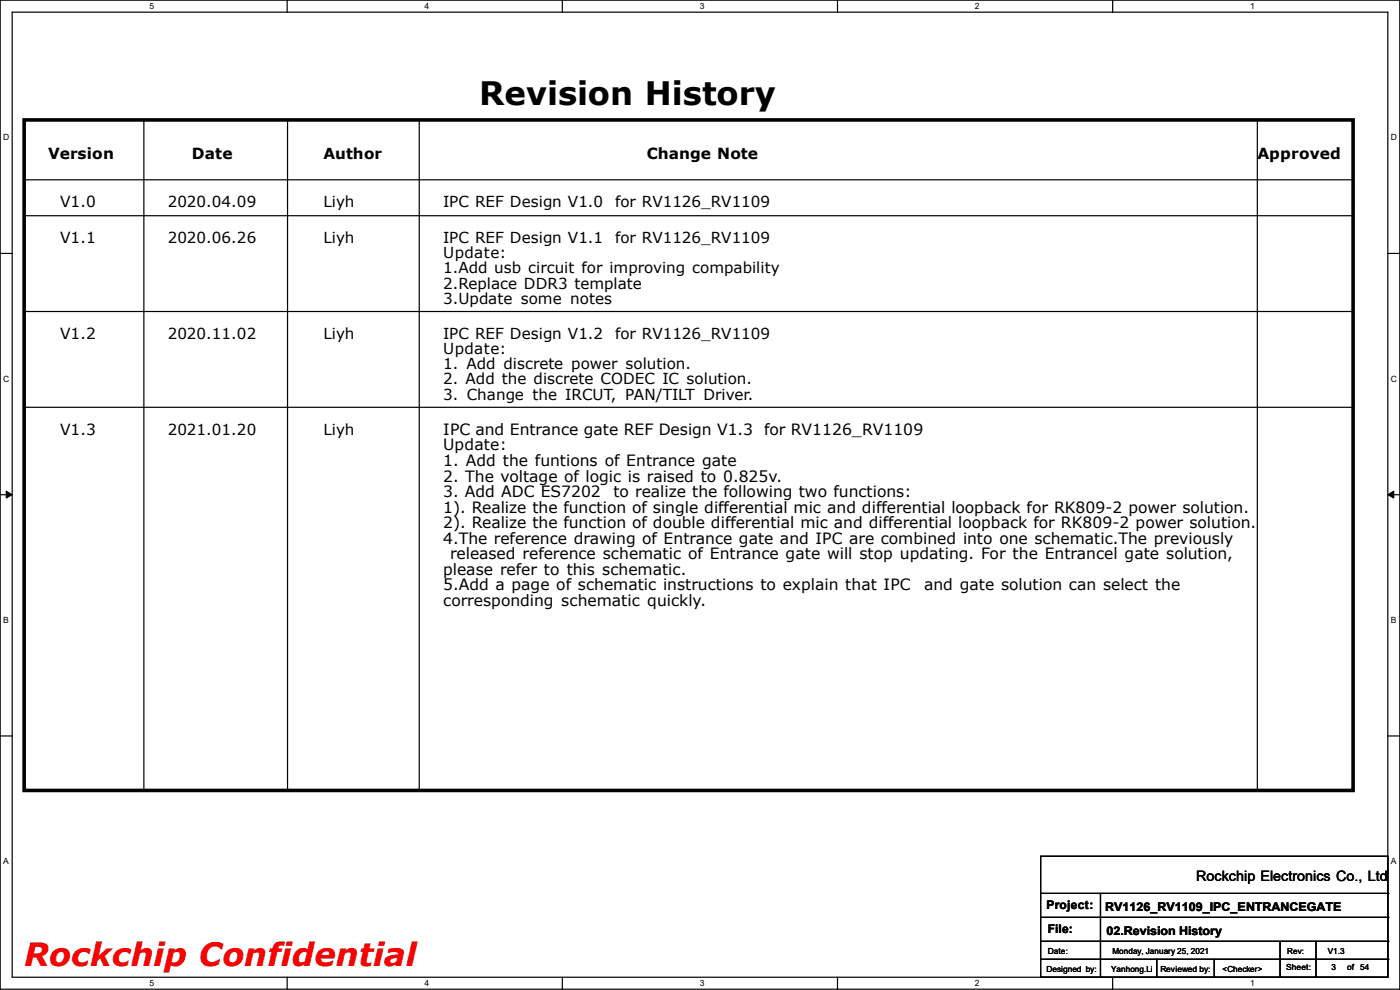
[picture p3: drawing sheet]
<svg xmlns="http://www.w3.org/2000/svg" width="297mm" height="210mm" viewBox="0 0 297 210" stroke-linecap="round" stroke-linejoin="round" font-family="sans-serif">
<defs><g id="words">
<text font-size="6.9" x="101.6" y="22.2">Revision History</text>
<text font-size="6.8" fill="#f00" x="5.1" y="205">Rockchip Confidential</text>
<g font-size="3.3">
<text x="10.2" y="33.8">Version</text>
<text x="40.7" y="33.8">Date</text>
<text x="137.2" y="33.8">Change Note</text>
<text x="266.8" y="33.8">Approved</text>
<text x="12.7" y="43.9">V1.0</text>
<text x="12.7" y="51.6">V1.1</text>
<text x="12.7" y="71.9">V1.2</text>
<text x="12.7" y="92.2">V1.3</text>
<text x="94" y="92.2">IPC and Entrance gate REF Design V1.3</text>
<text x="94" y="95.5">Update:</text>
<text x="162.1" y="92.2">for RV1126_RV1109</text>
<text x="94" y="98.8">1. Add the funtions of Entrance gate</text>
<text x="94" y="102.2">2. The voltage of logic is raised to 0.825v.</text>
<text x="94" y="105.5">3. Add ADC ES7202</text>
<text x="130.1" y="105.5">to realize the following two functions:</text>
<text x="94" y="108.8">1). Realize the function of single differential mic and differential loopback for RK809-2 power solution.</text>
<text x="94" y="112.1">2). Realize the function of double differential mic and differential loopback for RK809-2 power solution.</text>
<text x="94" y="115.4">4.The reference drawing of Entrance gate and IPC are combined into one schematic.The previously</text>
<text x="95.5" y="118.7">released reference schematic of Entrance gate will stop updating. For the Entrancel gate solution,</text>
<text x="94" y="122">please refer to this schematic.</text>
<text x="94" y="125.3">5.Add a page of schematic instructions to explain that IPC</text>
<text x="196" y="125.3">and gate solution can select the</text>
<text x="94" y="128.6">corresponding schematic quickly.</text>
</g>
<g font-size="3.2">
<text x="68.6" y="33.8">Author</text>
<text x="35.6" y="43.9">2020.04.09</text>
<text x="68.6" y="43.9">Liyh</text>
<text x="94" y="43.9">IPC REF Design V1.0</text>
<text x="130.5" y="43.9">for RV1126_RV1109</text>
<text x="35.6" y="51.6">2020.06.26</text>
<text x="68.6" y="51.6">Liyh</text>
<text x="94" y="51.6">IPC REF Design V1.1</text>
<text x="130.5" y="51.6">for RV1126_RV1109</text>
<text x="94" y="54.8">Update:</text>
<text x="94" y="58">1.Add usb circuit for improving compability</text>
<text x="94" y="61.2">2.Replace DDR3 template</text>
<text x="94" y="64.4">3.Update some notes</text>
<text x="35.6" y="71.9">2020.11.02</text>
<text x="68.6" y="71.9">Liyh</text>
<text x="94" y="71.9">IPC REF Design V1.2</text>
<text x="130.5" y="71.9">for RV1126_RV1109</text>
<text x="94" y="75.1">Update:</text>
<text x="94" y="78.3">1. Add discrete power solution.</text>
<text x="94" y="81.5">2. Add the discrete CODEC IC solution.</text>
<text x="94" y="84.8">3. Change the IRCUT, PAN/TILT Driver.</text>
<text x="35.6" y="92.2">2021.01.20</text>
<text x="68.6" y="92.2">Liyh</text>
</g>
<text font-size="3" x="253.8" y="186.9">Rockchip Electronics Co., Ltd</text>
<g font-size="2.5">
<text x="222" y="192.9">Project:</text>
<text x="222.3" y="198">File:</text>
<text x="234.5" y="193.2">RV1126_RV1109_IPC_ENTRANCEGATE</text>
<text x="234.7" y="198.2">02.Revision History</text>
</g>
<g font-size="1.8">
<text x="31.7" y="1.9">5</text>
<text x="90.1" y="1.9">4</text>
<text x="148.5" y="1.9">3</text>
<text x="206.8" y="1.9">2</text>
<text x="265.2" y="1.9">1</text>
<text x=".7" y="29.8">D</text>
<text x="295.1" y="29.8">D</text>
<text x=".7" y="80.9">C</text>
<text x="295.1" y="80.9">C</text>
<text x=".7" y="132.1">B</text>
<text x="295.1" y="132.1">B</text>
<text x=".7" y="183.3">A</text>
<text x="295.1" y="183.3">A</text>
<text x="222.3" y="202.3">Date:</text>
<text x="236" y="202.3">Monday, January 25, 2021</text>
<text x="281.7" y="202.3">V1.3</text>
<text x="31.7" y="209.2">5</text>
<text x="90.1" y="209.2">4</text>
<text x="148.5" y="209.2">3</text>
<text x="206.8" y="209.2">2</text>
<text x="222" y="206.1">Designed by:</text>
<text x="235.7" y="206.1">Yanhong.Li</text>
<text x="246.2" y="206.1">Reviewed by:</text>
<text x="259.4" y="206.1">&lt;Checker&gt;</text>
<text x="265.2" y="209.2">1</text>
<text x="272.8" y="205.9">Sheet:</text>
<text x="282.5" y="205.9">3</text>
<text x="285.8" y="205.9">of</text>
<text x="288.6" y="205.9">54</text>
</g>
<text font-size="1.7" x="273.1" y="202.3">Rev:</text>
</g></defs>
<path d="M0 0h297v209.8h-297zM2.6 2.6h291.8v204.7h-291.8z" fill="none" stroke="#000" stroke-width=".25"/>
<g fill="#fff">
<path d="M31.7 .3h1v2h-1z"/>
<path d="M31.7 207.6h1v1.9h-1z"/>
</g>
<path d="M60.9 0v2.6M60.9 207.3v2.5" fill="none" stroke="#000" stroke-width=".25"/>
<g fill="#fff">
<path d="M90.1 .3h1v2h-1z"/>
<path d="M90.1 207.6h1v1.9h-1z"/>
</g>
<path d="M119.3 0v2.6M119.3 207.3v2.5" fill="none" stroke="#000" stroke-width=".25"/>
<g fill="#fff">
<path d="M148.5 .3h.9v2h-.9z"/>
<path d="M148.5 207.6h.9v1.9h-.9z"/>
</g>
<path d="M177.7 0v2.6M177.7 207.3v2.5" fill="none" stroke="#000" stroke-width=".25"/>
<g fill="#fff">
<path d="M206.8 .3h1v2h-1z"/>
<path d="M206.8 207.6h1v1.9h-1z"/>
</g>
<path d="M236.1 0v2.6M236.1 207.3v2.5" fill="none" stroke="#000" stroke-width=".25"/>
<g fill="#fff">
<path d="M265.2 .3h1v2h-1z"/>
<path d="M265.2 207.6h1v1.9h-1z"/>
<path d="M.7 28.2h1.2v1.9h-1.2z"/>
<path d="M295.1 28.2h1.2v1.9h-1.2z"/>
<path d="M.7 79.3h1.2v2h-1.2z"/>
<path d="M295.1 79.3h1.2v2h-1.2z"/>
</g>
<path d="M0 53.8h2.6M294.4 53.8h2.6" fill="none" stroke="#000" stroke-width=".25"/>
<g fill="#fff">
<path d="M.7 130.5h1.2v2h-1.2z"/>
<path d="M295.1 130.5h1.1v2h-1.1z"/>
</g>
<path d="M0 104.9h2.6M294.4 104.9h2.6" fill="none" stroke="#000" stroke-width=".25"/>
<path d="M1.3 104.2l1.3 .7-1.3 .8zM294.4 104.9l1.3-.7v1.5z" fill="#000" stroke="#000" stroke-width=".21"/>
<g fill="#fff">
<path d="M.7 181.7h1.2v2h-1.2z"/>
<path d="M295.1 181.7h1.1v2h-1.1z"/>
</g>
<g fill="none" stroke="#000" stroke-width=".25">
<path d="M5.1 38.1h282M30.5 25.4v142.3M61 25.4v142.3M88.9 25.4v142.3M266.7 25.4v142.3M287.1 38.1h.1M5.1 45.8h282M287.1 45.8h.1M5.1 66.1h282M287.1 66.1h.1M5.1 86.4h282M287.1 86.4h.1"/>
<path d="M0 156.1h2.6M294.4 156.1h2.6M30.5 167.7h.1M61 167.7h.1M88.9 167.7h.1M266.7 167.7h.1M220.8 181.7h73.6v25.6h-73.6zM220.8 189.5h73.6M220.8 194.6h73.6M220.8 199.7h73.6M233.5 189.5v17.8M271.6 199.7v7.6"/>
<path d="M279.2 199.7v7.6M294.4 189.5h.1M294.4 194.6h.1M294.4 199.7h.1M220.8 203.5h73.6M233.5 207.3h.1M245.4 207.3h.1M245.4 203.5v3.8M257.6 207.3h.1M257.6 203.5v3.8M271.6 207.3h.1M279.2 207.3h.1"/>
<path d="M294.4 203.5h.1"/>
</g>
<path d="M5.1 25.4h282v142.3h-282z" fill="none" stroke="#000" stroke-width=".76"/>
<use href="#words"/>
</svg>
